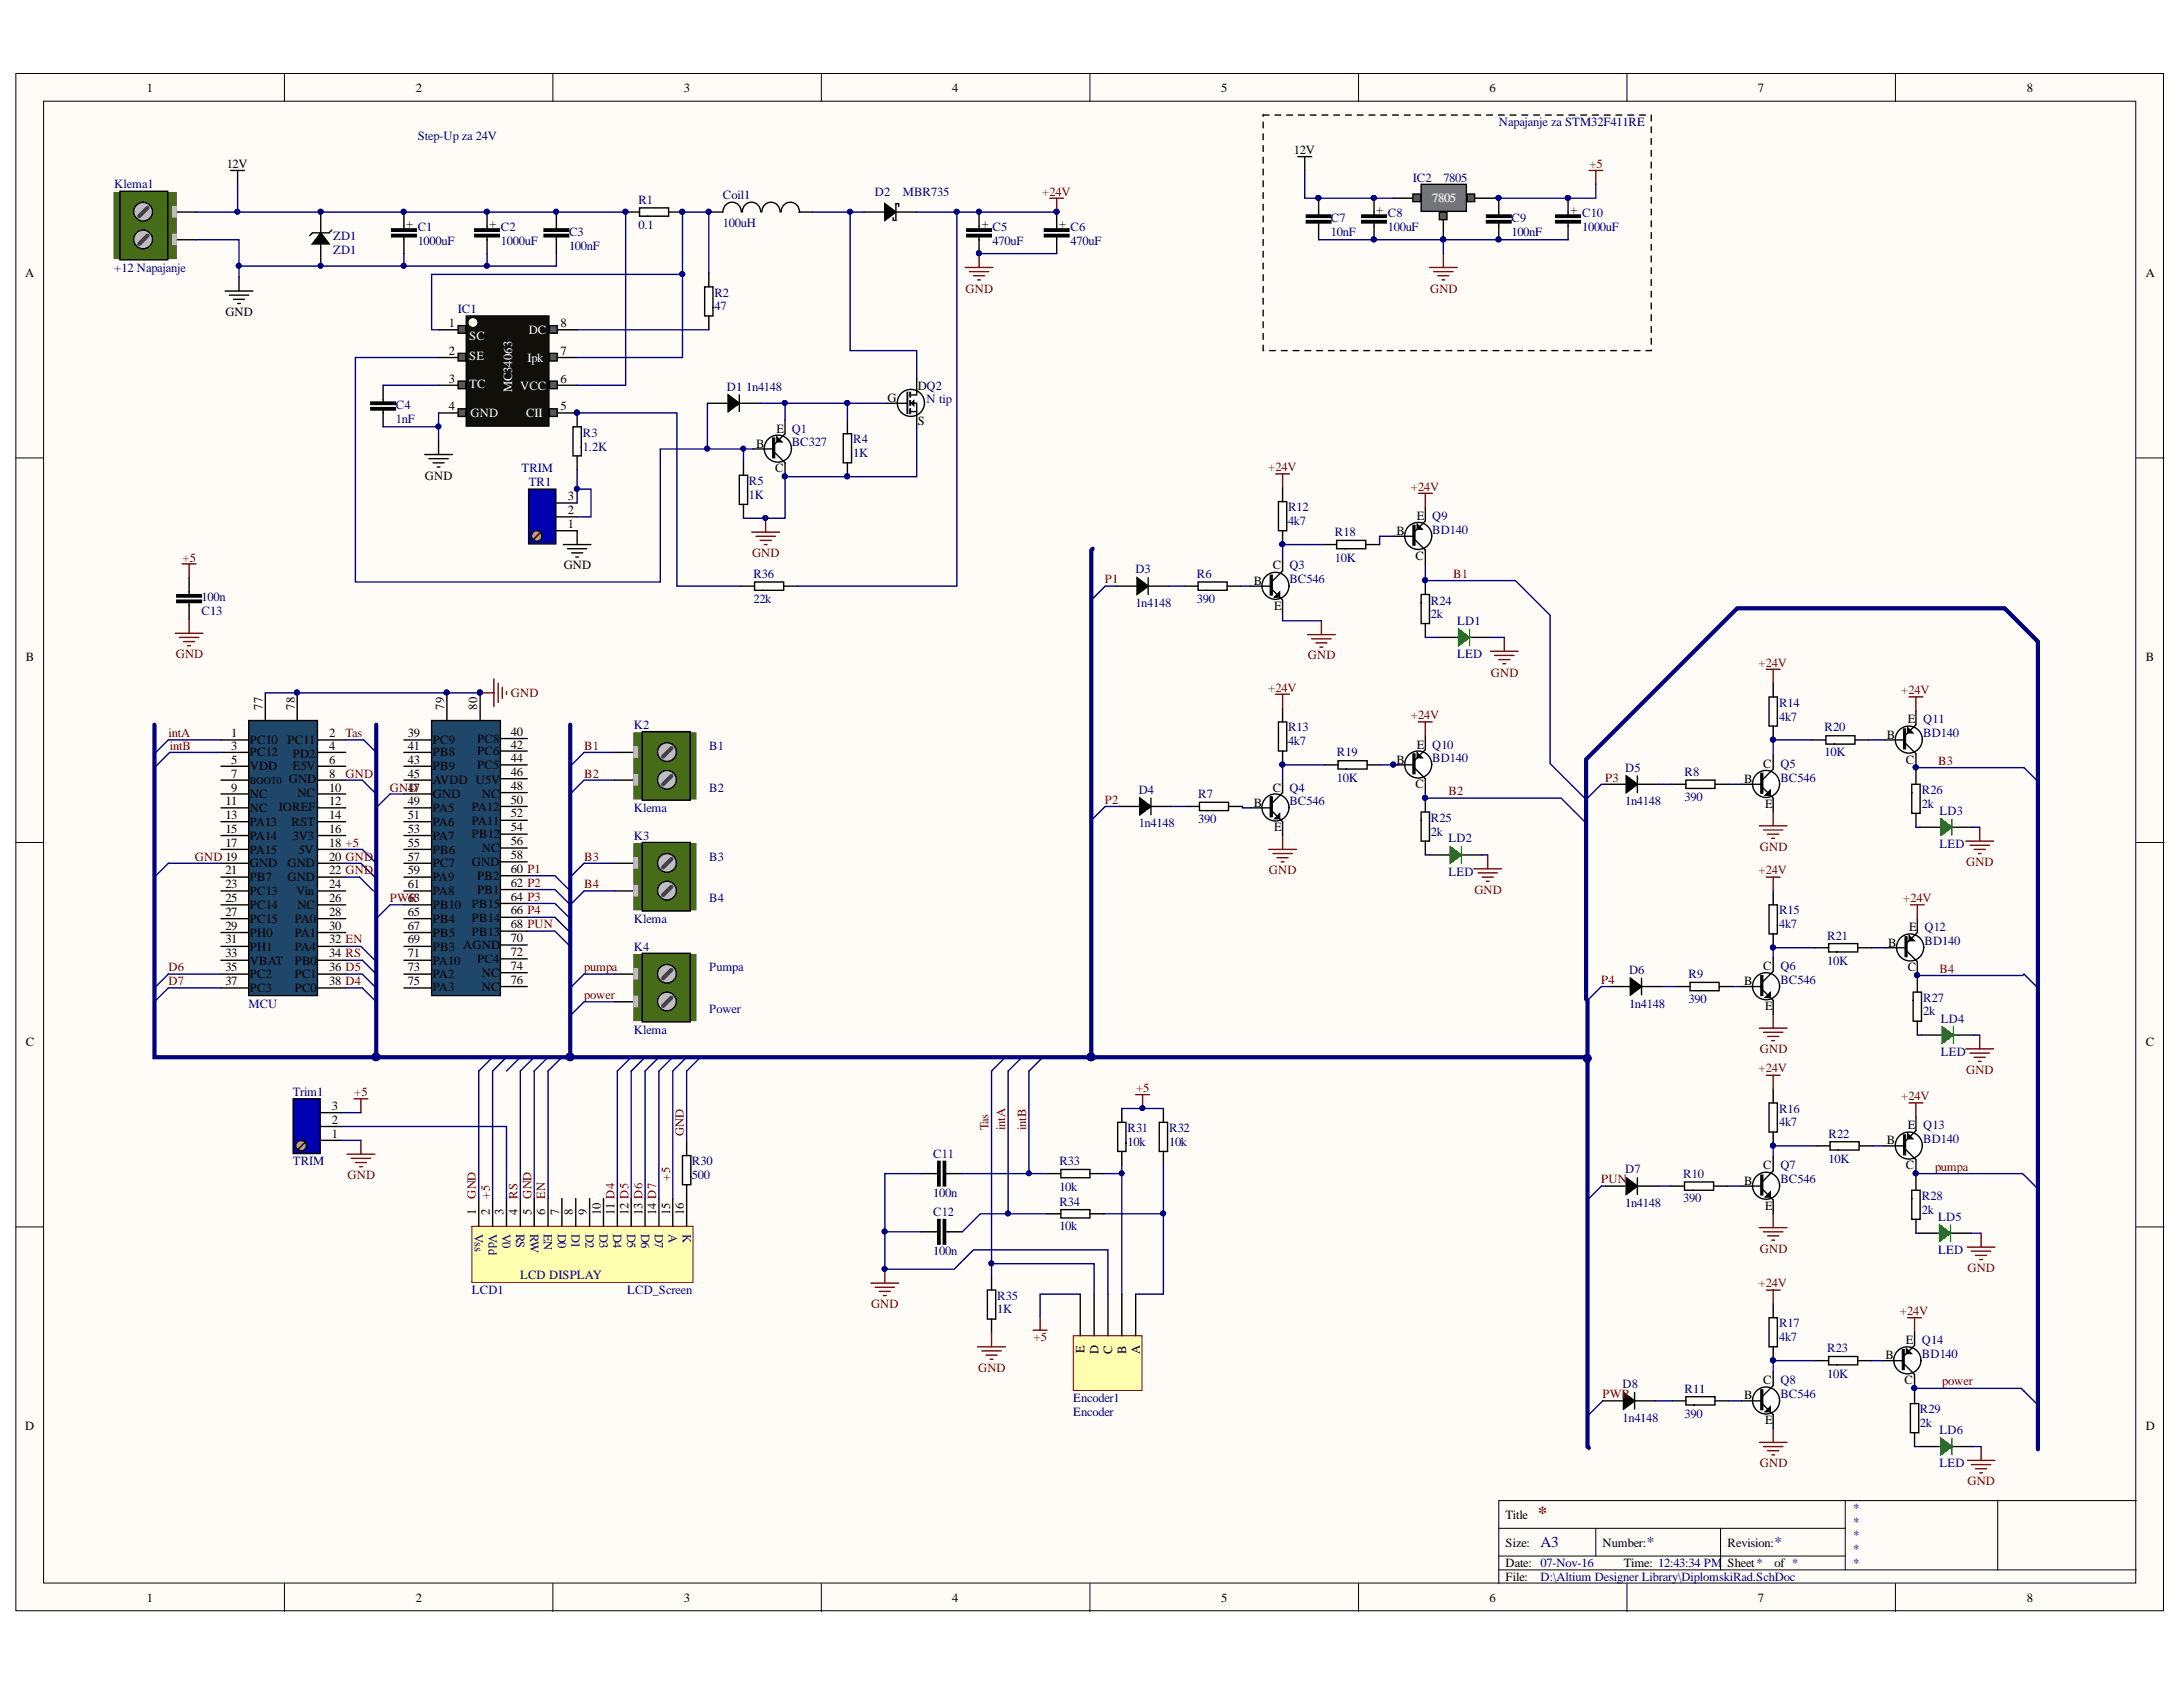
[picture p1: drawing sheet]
<svg xmlns="http://www.w3.org/2000/svg" width="279mm" height="216mm" viewBox="0 0 279 216" stroke-linecap="round" stroke-linejoin="round" font-family="sans-serif">
<defs><g id="words">
<text font-size="2.4" fill="#800000" x="196.8" y="194.4">*</text>
<g font-size="1.9" fill="#000080">
<text x="197.2" y="198">A3</text>
<text x="210.8" y="198">*</text>
<text x="227.1" y="198">*</text>
</g>
<g font-size="1.6">
<text x="18.8" y="11.7">1</text>
<text x="53.2" y="11.7">2</text>
<text x="87.5" y="11.7">3</text>
<text x="121.9" y="11.7">4</text>
<text x="156.3" y="11.7">5</text>
<text x="190.7" y="11.7">6</text>
<text x="225" y="11.7">7</text>
<text x="259.4" y="11.7">8</text>
<text x="29" y="21.5">12V</text>
<text x="165.6" y="19.7">12V</text>
<text x="52" y="28.2" transform="rotate(90 52 28.2)">+</text>
<text x="62.7" y="28.2" transform="rotate(90 62.7 28.2)">+</text>
<text x="125.7" y="28.2" transform="rotate(90 125.7 28.2)">+</text>
<text x="135.6" y="28.2" transform="rotate(90 135.6 28.2)">+</text>
<text x="176.2" y="26.5" transform="rotate(90 176.2 26.5)">+</text>
<text x="201.1" y="26.5" transform="rotate(90 201.1 26.5)">+</text>
<text x="3.2" y="35.4">A</text>
<text x="274.6" y="35.4">A</text>
<text x="28.8" y="40.4">GND</text>
<text x="57.4" y="41.9">1</text>
<text x="71.7" y="41.9">8</text>
<text x="57.4" y="45.4">2</text>
<text x="71.7" y="45.4">7</text>
<text x="57.4" y="49">3</text>
<text x="57.4" y="52.5">4</text>
<text x="71.7" y="52.5">5</text>
<text x="71.7" y="49">6</text>
<text x="113.6" y="51.4">G</text>
<text x="117.5" y="49.9">DQ2</text>
<text x="96.8" y="57.3">B</text>
<text x="99.4" y="55.4">E Q1</text>
<text x="117.5" y="54.5">S</text>
<text x="54.4" y="61.4">GND</text>
<text x="72.7" y="64">3</text>
<text x="72.7" y="65.8">2</text>
<text x="99.2" y="60.5">C</text>
<text x="72.7" y="67.6">1</text>
<text x="178.7" y="68.5">B</text>
<text x="181.2" y="71.6">C</text>
<text x="181.3" y="66.5">E Q9</text>
<text x="72.2" y="72.9">GND</text>
<text x="160.5" y="74.8">B</text>
<text x="162.9" y="72.9">C Q3</text>
<text x="163.1" y="78">E</text>
<text x="3.3" y="84.6">B</text>
<text x="274.6" y="84.6">B</text>
<text x="29.6" y="94.4">1</text>
<text x="29.6" y="96">3</text>
<text x="32" y="95.2">PC10</text>
<text x="33.6" y="90.8" transform="rotate(-90 33.6 90.8)">77</text>
<text x="36.8" y="95.2">PC11</text>
<text x="37.7" y="90.8" transform="rotate(-90 37.7 90.8)">78</text>
<text x="42.1" y="94.4">2</text>
<text x="42.1" y="96">4</text>
<text x="52.2" y="94.4">39</text>
<text x="52.2" y="96">41</text>
<text x="55.4" y="95.2">PC9</text>
<text x="56.8" y="90.8" transform="rotate(-90 56.8 90.8)">79</text>
<text x="61.1" y="90.8" transform="rotate(-90 61.1 90.8)">80</text>
<text x="61.1" y="95">PC8</text>
<text x="65.4" y="94.2">40</text>
<text x="65.4" y="95.8">42</text>
<text x="181.3" y="95.8">E Q10</text>
<text x="241.5" y="94.5">B</text>
<text x="244.2" y="92.6">E Q11</text>
<text x="29.6" y="97.7">5</text>
<text x="29.6" y="99.5">7</text>
<text x="29.6" y="101.3">9</text>
<text x="32" y="96.8">PC12</text>
<text x="32" y="98.6">VDD</text>
<text x="37" y="100.2">GND</text>
<text x="37.5" y="97">PD2</text>
<text x="37.5" y="98.6">E5V</text>
<text x="38.1" y="102">NC</text>
<text x="42.1" y="97.7">6</text>
<text x="42.1" y="99.5">8</text>
<text x="42.1" y="101.3">10</text>
<text x="52.2" y="97.7">43</text>
<text x="52.2" y="99.5">45</text>
<text x="55.4" y="96.8">PB8</text>
<text x="55.4" y="98.6">PB9</text>
<text x="55.4" y="100.4">AVDD U5V</text>
<text x="61.1" y="96.6">PC6</text>
<text x="61.1" y="98.4">PC5</text>
<text x="65.4" y="97.6">44</text>
<text x="65.4" y="99.4">46</text>
<text x="65.4" y="101.1">48</text>
<text x="162.9" y="101.3">C Q4</text>
<text x="178.7" y="97.7">B</text>
<text x="181.2" y="100.9">C</text>
<text x="223.2" y="100.2">B</text>
<text x="225.7" y="98.3">C</text>
<text x="243.9" y="97.7">C</text>
<text x="28.8" y="103.1">11</text>
<text x="28.8" y="104.8">13</text>
<text x="28.8" y="106.6">15</text>
<text x="32" y="102.1">NC</text>
<text x="32" y="103.9">NC</text>
<text x="32" y="105.7">PA13</text>
<text x="32" y="107.5">PA14</text>
<text x="35.7" y="103.7">IOREF</text>
<text x="37.3" y="105.7">RST</text>
<text x="37.5" y="107.5">3V3</text>
<text x="42.1" y="103.1">12</text>
<text x="42.1" y="104.8">14</text>
<text x="42.1" y="106.6">16</text>
<text x="52.2" y="103.1">49</text>
<text x="52.2" y="104.8">51</text>
<text x="52.2" y="106.6">53</text>
<text x="55.4" y="102.1">GND</text>
<text x="55.4" y="103.9">PA5</text>
<text x="55.4" y="105.7">PA6</text>
<text x="55.4" y="107.5">PA7</text>
<text x="60.4" y="103.7">PA12</text>
<text x="60.4" y="105.5">PA11</text>
<text x="60.4" y="107.3">PB12</text>
<text x="61.7" y="102.1">NC</text>
<text x="65.4" y="102.9">50</text>
<text x="65.4" y="104.6">52</text>
<text x="65.4" y="106.4">54</text>
<text x="160.5" y="103.2">B</text>
<text x="163.1" y="106.4">E</text>
<text x="225.9" y="103.4">E</text>
<text x="28.8" y="108.4">17</text>
<text x="28.8" y="111.9">21</text>
<text x="28.8" y="113.6">23</text>
<text x="32" y="109.2">PA15</text>
<text x="32" y="111">GND</text>
<text x="32" y="112.8">PB7</text>
<text x="36.8" y="111">GND</text>
<text x="36.8" y="112.8">GND</text>
<text x="38.2" y="109.2">5V</text>
<text x="42.1" y="108.4">18 +5</text>
<text x="42.1" y="110.2">20 GND</text>
<text x="42.1" y="111.9">22 GND</text>
<text x="42.1" y="113.6">24</text>
<text x="52.2" y="108.4">55</text>
<text x="52.2" y="110.2">57</text>
<text x="52.2" y="111.9">59</text>
<text x="52.2" y="113.6">61</text>
<text x="55.4" y="109.2">PB6</text>
<text x="55.4" y="111">PC7</text>
<text x="55.4" y="112.8">PA9</text>
<text x="60.4" y="110.9">GND</text>
<text x="61.1" y="112.6">PB2</text>
<text x="61.7" y="109.1">NC</text>
<text x="65.4" y="108.1">56</text>
<text x="65.4" y="109.9">58</text>
<text x="65.4" y="111.7">60 P1</text>
<text x="65.4" y="113.5">62 P2</text>
<text x="28.8" y="115.4">25</text>
<text x="28.8" y="117.2">27</text>
<text x="28.8" y="119">29</text>
<text x="32" y="114.6">PC13</text>
<text x="32" y="116.3">PC14</text>
<text x="32" y="118.1">PC15</text>
<text x="32" y="119.9">PH0</text>
<text x="37.7" y="118.1">PA0</text>
<text x="37.7" y="119.9">PA1</text>
<text x="37.9" y="114.6">Vin</text>
<text x="38.1" y="116.3">NC</text>
<text x="42.1" y="115.4">26</text>
<text x="42.1" y="117.2">28</text>
<text x="42.1" y="119">30</text>
<text x="52.2" y="115.4">63</text>
<text x="52.2" y="117.2">65</text>
<text x="52.2" y="119">67</text>
<text x="55.4" y="119.9">PB5</text>
<text x="55.4" y="118.1">PB4</text>
<text x="55.4" y="116.3">PB10</text>
<text x="55.4" y="114.6">PA8</text>
<text x="60.4" y="116.2">PB15</text>
<text x="60.4" y="118">PB14</text>
<text x="60.4" y="119.7">PB13</text>
<text x="61.1" y="114.4">PB1</text>
<text x="65.4" y="115.2">64 P3</text>
<text x="65.4" y="117">66 P4</text>
<text x="65.4" y="118.8">68 PUN</text>
<text x="244.4" y="119.1">E Q12</text>
<text x="28.8" y="120.7">31</text>
<text x="28.8" y="122.5">33</text>
<text x="28.8" y="124.3">35</text>
<text x="32" y="121.7">PH1</text>
<text x="32" y="123.4">VBAT</text>
<text x="32" y="125.2">PC2</text>
<text x="37.7" y="125.2">PC1</text>
<text x="37.7" y="123.4">PB0</text>
<text x="37.7" y="121.7">PA4</text>
<text x="42.1" y="120.7">32 EN</text>
<text x="42.1" y="122.5">34 RS</text>
<text x="42.1" y="124.3">36 D5</text>
<text x="52.2" y="120.7">69</text>
<text x="52.2" y="122.5">71</text>
<text x="52.2" y="124.3">73</text>
<text x="55.4" y="125.2">PA2</text>
<text x="55.4" y="123.4">PA10</text>
<text x="55.4" y="121.7">PB3 AGND</text>
<text x="61.1" y="123.3">PC4</text>
<text x="61.7" y="125.1">NC</text>
<text x="65.4" y="120.6">70</text>
<text x="65.4" y="122.4">72</text>
<text x="65.4" y="124.1">74</text>
<text x="65.4" y="125.9">76</text>
<text x="225.7" y="124.1">C</text>
<text x="241.7" y="121.2">B</text>
<text x="244.2" y="124.3">C</text>
<text x="28.8" y="126.1">37</text>
<text x="32" y="127">PC3</text>
<text x="37.7" y="127">PC0</text>
<text x="42.1" y="126.1">38 D4</text>
<text x="52.2" y="126.1">75</text>
<text x="55.4" y="126.8">PA3</text>
<text x="61.7" y="126.8">NC</text>
<text x="223.2" y="126.1">B</text>
<text x="225.9" y="129.3">E</text>
<text x="3.3" y="133.9">C</text>
<text x="274.6" y="133.9">C</text>
<text x="42.5" y="142.1">3</text>
<text x="42.5" y="143.8">2</text>
<text x="42.5" y="145.6">1</text>
<text x="225.7" y="149.7">C</text>
<text x="241.5" y="146.4">B</text>
<text x="243.9" y="149.7">C</text>
<text x="244.2" y="144.5">E Q13</text>
<text x="60.9" y="155.5" transform="rotate(-90 60.9 155.5)">1</text>
<text x="62.7" y="155.5" transform="rotate(-90 62.7 155.5)">2</text>
<text x="64.5" y="155.5" transform="rotate(-90 64.5 155.5)">3</text>
<text x="66.2" y="155.5" transform="rotate(-90 66.2 155.5)">4</text>
<text x="68" y="155.5" transform="rotate(-90 68 155.5)">5</text>
<text x="69.8" y="155.5" transform="rotate(-90 69.8 155.5)">6</text>
<text x="71.6" y="155.5" transform="rotate(-90 71.6 155.5)">7</text>
<text x="73.3" y="155.5" transform="rotate(-90 73.3 155.5)">8</text>
<text x="75.1" y="155.5" transform="rotate(-90 75.1 155.5)">9</text>
<text x="76.9" y="155.5" transform="rotate(-90 76.9 155.5)">10</text>
<text x="78.7" y="155.5" transform="rotate(-90 78.7 155.5)">11 D4</text>
<text x="80.4" y="155.5" transform="rotate(-90 80.4 155.5)">12 D5</text>
<text x="82.2" y="155.5" transform="rotate(-90 82.2 155.5)">13 D6</text>
<text x="84" y="155.5" transform="rotate(-90 84 155.5)">14 D7</text>
<text x="85.8" y="155.5" transform="rotate(-90 85.8 155.5)">15</text>
<text x="87.5" y="155.5" transform="rotate(-90 87.5 155.5)">16</text>
<text x="223.2" y="151.6">B</text>
<text x="225.9" y="154.8">E</text>
<text x="138.8" y="173.2" transform="rotate(-90 138.8 173.2)">E</text>
<text x="140.6" y="173.3" transform="rotate(-90 140.6 173.3)">D</text>
<text x="142.4" y="173.3" transform="rotate(-90 142.4 173.3)">C</text>
<text x="144.1" y="173.3" transform="rotate(-90 144.1 173.3)">B</text>
<text x="145.9" y="173.3" transform="rotate(-90 145.9 173.3)">A</text>
<text x="241.3" y="173.9">B</text>
<text x="243.9" y="172">E Q14</text>
<text x="223.2" y="179.1">B</text>
<text x="225.7" y="177.1">C</text>
<text x="243.8" y="177.1">C</text>
<text x="3.2" y="183.1">D</text>
<text x="225.9" y="182.3">E</text>
<text x="274.6" y="183.1">D</text>
<text x="192.7" y="194.4">Title</text>
<text x="192.7" y="197.9">Size:</text>
<text x="205.1" y="197.9">Number:</text>
<text x="221.1" y="197.9">Revision:</text>
<text x="192.7" y="200.6">Date: 07-Nov-16</text>
<text x="192.7" y="202.3">File:</text>
<text x="207.8" y="200.6">Time: 12:43:34 PM</text>
<text x="221.1" y="200.6">Sheet*</text>
<text x="227.1" y="200.6">of *</text>
<text x="18.8" y="205">1</text>
<text x="53.2" y="205">2</text>
<text x="87.5" y="205">3</text>
<text x="121.9" y="205">4</text>
<text x="156.3" y="205">5</text>
<text x="190.7" y="205">6</text>
<text x="225" y="205">7</text>
<text x="259.4" y="205">8</text>
</g>
<g font-size="1.6" fill="#000080">
<text x="53.5" y="17.9">Step-Up za 24V</text>
<text x="191.8" y="16.1">Napajanje za STM32F411RE</text>
<text x="180.8" y="23.2">IC2</text>
<text x="184.7" y="23.2">7805</text>
<text x="14.6" y="24.1">Klema1</text>
<text x="53.5" y="29.6">C1</text>
<text x="64.1" y="29.6">C2</text>
<text x="81.7" y="26.1">R1</text>
<text x="81.7" y="29.3">0.1</text>
<text x="92.5" y="25.5">Coil1</text>
<text x="92.5" y="29.1">100uH</text>
<text x="112" y="25">D2</text>
<text x="115.5" y="25">MBR735</text>
<text x="127" y="29.6">C5</text>
<text x="137" y="29.6">C6</text>
<text x="170.4" y="28.4">C7</text>
<text x="177.6" y="27.8">C8</text>
<text x="177.6" y="29.6">100uF</text>
<text x="193.4" y="28.4">C9</text>
<text x="202.5" y="27.8">C10</text>
<text x="202.5" y="29.6">1000uF</text>
<text x="14.6" y="34.7">+12 Napajanje</text>
<text x="42.6" y="30.7">ZD1</text>
<text x="42.6" y="32.5">ZD1</text>
<text x="53.5" y="31.4">1000uF</text>
<text x="64.1" y="31.4">1000uF</text>
<text x="72.8" y="30.2">C3</text>
<text x="72.8" y="32">100nF</text>
<text x="127" y="31.4">470uF</text>
<text x="137" y="31.4">470uF</text>
<text x="170.4" y="30.2">10nF</text>
<text x="193.4" y="30.2">100nF</text>
<text x="58.6" y="40.1">IC1</text>
<text x="91.4" y="38">R2</text>
<text x="91.4" y="39.7">47</text>
<text x="50.7" y="52.3">C4</text>
<text x="93" y="50.1">D1</text>
<text x="95.5" y="50.1">1n4148</text>
<text x="118.6" y="51.6">N tip</text>
<text x="50.7" y="54.1">1nF</text>
<text x="74.6" y="55.9">R3</text>
<text x="74.6" y="57.7">1.2K</text>
<text x="101.3" y="57.1">BC327</text>
<text x="109.2" y="56.7">R4</text>
<text x="109.2" y="58.5">1K</text>
<text x="66.7" y="60.5">TRIM</text>
<text x="67.7" y="62.2">TR1</text>
<text x="95.8" y="62.1">R5</text>
<text x="95.8" y="63.8">1K</text>
<text x="164.9" y="65.4">R12</text>
<text x="164.9" y="67.2">4k7</text>
<text x="170.9" y="68.7">R18</text>
<text x="170.9" y="71.9">10K</text>
<text x="183.3" y="68.3">BD140</text>
<text x="25.8" y="76.9">100n</text>
<text x="96.4" y="74">R36</text>
<text x="96.4" y="77.1">22k</text>
<text x="145.3" y="73.4">D3</text>
<text x="145.3" y="77.7">1n4148</text>
<text x="153.2" y="74">R6</text>
<text x="153.2" y="77.1">390</text>
<text x="165" y="74.7">BC546</text>
<text x="183.1" y="77.4">R24</text>
<text x="25.8" y="78.7">C13</text>
<text x="183.1" y="79.1">2k</text>
<text x="186.5" y="80">LD1</text>
<text x="186.5" y="84.2">LED</text>
<text x="81.1" y="93.3">K2</text>
<text x="90.8" y="96">B1</text>
<text x="164.9" y="93.6">R13</text>
<text x="164.9" y="95.4">4k7</text>
<text x="227.7" y="90.5">R14</text>
<text x="227.7" y="92.2">4k7</text>
<text x="233.5" y="93.6">R20</text>
<text x="246.1" y="94.4">BD140</text>
<text x="90.8" y="101.3">B2</text>
<text x="145.7" y="101.6">D4</text>
<text x="171.1" y="96.8">R19</text>
<text x="171.1" y="100">10K</text>
<text x="183.3" y="97.6">BD140</text>
<text x="208" y="98.8">D5</text>
<text x="215.6" y="99.4">R8</text>
<text x="227.9" y="98.3">Q5</text>
<text x="227.9" y="100">BC546</text>
<text x="233.5" y="96.8">10K</text>
<text x="246" y="101.6">R26</text>
<text x="81.1" y="103.9">Klema</text>
<text x="81.1" y="107.5">K3</text>
<text x="145.7" y="105.9">1n4148</text>
<text x="153.4" y="102.1">R7</text>
<text x="153.4" y="105.4">390</text>
<text x="165" y="103.1">BC546</text>
<text x="183.1" y="105.2">R25</text>
<text x="183.1" y="107">2k</text>
<text x="185.4" y="107.8">LD2</text>
<text x="208" y="103.1">1n4148</text>
<text x="215.6" y="102.5">390</text>
<text x="246" y="103.4">2k</text>
<text x="248.3" y="104.3">LD3</text>
<text x="90.8" y="110.2">B3</text>
<text x="185.4" y="112.1">LED</text>
<text x="248.3" y="108.6">LED</text>
<text x="81.1" y="118.1">Klema</text>
<text x="90.8" y="115.4">B4</text>
<text x="227.7" y="117">R15</text>
<text x="227.7" y="118.8">4k7</text>
<text x="81.1" y="121.7">K4</text>
<text x="90.8" y="124.3">Pumpa</text>
<text x="208.5" y="124.6">D6</text>
<text x="216.1" y="125.2">R9</text>
<text x="227.9" y="124.1">Q6</text>
<text x="227.9" y="125.9">BC546</text>
<text x="233.9" y="120.2">R21</text>
<text x="233.9" y="123.4">10K</text>
<text x="246.3" y="120.9">BD140</text>
<text x="31.8" y="128.9">MCU</text>
<text x="90.8" y="129.6">Power</text>
<text x="208.5" y="128.9">1n4148</text>
<text x="216.1" y="128.4">390</text>
<text x="246.1" y="128.2">R27</text>
<text x="246.1" y="130">2k</text>
<text x="248.4" y="130.9">LD4</text>
<text x="81.1" y="132.3">Klema</text>
<text x="248.4" y="135.1">LED</text>
<text x="37.5" y="140.3">Trim1</text>
<text x="227.7" y="142.4">R16</text>
<text x="37.5" y="149.2">TRIM</text>
<text x="88.6" y="149.2">R30</text>
<text x="119.4" y="148.2">C11</text>
<text x="135.6" y="149.2">R33</text>
<text x="144.3" y="144.9">R31</text>
<text x="144.3" y="146.6">10k</text>
<text x="149.6" y="144.9">R32</text>
<text x="149.6" y="146.6">10k</text>
<text x="227.7" y="144.2">4k7</text>
<text x="227.9" y="149.7">Q7</text>
<text x="234" y="145.6">R22</text>
<text x="234" y="148.8">10K</text>
<text x="246.1" y="146.3">BD140</text>
<text x="88.6" y="150.9">500</text>
<text x="119.4" y="153.2">100n</text>
<text x="119.4" y="155.7">C12</text>
<text x="135.6" y="152.4">10k</text>
<text x="135.6" y="154.3">R34</text>
<text x="208" y="150.2">D7</text>
<text x="208" y="154.5">1n4148</text>
<text x="215.4" y="150.8">R10</text>
<text x="215.4" y="153.9">390</text>
<text x="227.9" y="151.4">BC546</text>
<text x="246" y="153.6">R28</text>
<text x="246" y="155.3">2k</text>
<text x="60.7" y="157.9" transform="rotate(90 60.7 157.9)">Vss</text>
<text x="62.5" y="157.9" transform="rotate(90 62.5 157.9)">Vdd</text>
<text x="64.3" y="157.9" transform="rotate(90 64.3 157.9)">V0</text>
<text x="66.1" y="157.9" transform="rotate(90 66.1 157.9)">RS</text>
<text x="67.8" y="157.9" transform="rotate(90 67.8 157.9)">RW</text>
<text x="69.6" y="157.9" transform="rotate(90 69.6 157.9)">EN</text>
<text x="71.4" y="157.9" transform="rotate(90 71.4 157.9)">D0</text>
<text x="73.2" y="157.9" transform="rotate(90 73.2 157.9)">D1</text>
<text x="74.9" y="157.9" transform="rotate(90 74.9 157.9)">D2</text>
<text x="76.7" y="157.9" transform="rotate(90 76.7 157.9)">D3</text>
<text x="78.5" y="157.9" transform="rotate(90 78.5 157.9)">D4</text>
<text x="80.3" y="157.9" transform="rotate(90 80.3 157.9)">D5</text>
<text x="82" y="157.9" transform="rotate(90 82 157.9)">D6</text>
<text x="83.8" y="157.9" transform="rotate(90 83.8 157.9)">D7</text>
<text x="85.6" y="157.9" transform="rotate(90 85.6 157.9)">A</text>
<text x="87.4" y="157.9" transform="rotate(90 87.4 157.9)">K</text>
<text x="119.4" y="160.7">100n</text>
<text x="135.6" y="157.4">10k</text>
<text x="248.1" y="156.3">LD5</text>
<text x="248.1" y="160.5">LED</text>
<text x="60.4" y="165.6">LCD1</text>
<text x="66.6" y="163.7">LCD DISPLAY</text>
<text x="80.3" y="165.6">LCD_Screen</text>
<text x="127.6" y="166.3">R35</text>
<text x="127.6" y="168.1">1K</text>
<text x="227.7" y="169.9">R17</text>
<text x="227.7" y="171.6">4k7</text>
<text x="233.9" y="173.1">R23</text>
<text x="246" y="173.8">BD140</text>
<text x="137.4" y="179.4">Encoder1</text>
<text x="207.7" y="177.7">D8</text>
<text x="215.6" y="178.2">R11</text>
<text x="227.9" y="177.1">Q8</text>
<text x="227.9" y="178.9">BC546</text>
<text x="233.9" y="176.3">10K</text>
<text x="137.4" y="181.2">Encoder</text>
<text x="207.7" y="182">1n4148</text>
<text x="215.6" y="181.5">390</text>
<text x="245.7" y="180.9">R29</text>
<text x="245.7" y="182.6">2k</text>
<text x="248.3" y="183.6">LD6</text>
<text x="248.3" y="187.8">LED</text>
<text x="237.1" y="193.5">*</text>
<text x="237.1" y="195.2">*</text>
<text x="237.1" y="197">*</text>
<text x="197.2" y="202.3">D:\Altium Designer Library\DiplomskiRad.SchDoc</text>
<text x="237.1" y="198.8">*</text>
<text x="237.1" y="200.6">*</text>
</g>
<g font-size="1.6" fill="#800000">
<text x="203.4" y="21.5">+5</text>
<text x="133.4" y="25">+24V</text>
<text x="123.6" y="37.5">GND</text>
<text x="183" y="37.5">GND</text>
<text x="162.3" y="60.3">+24V</text>
<text x="180.6" y="62.8">+24V</text>
<text x="23.3" y="71.9">+5</text>
<text x="96.3" y="71.3">GND</text>
<text x="141.4" y="74.7">P1</text>
<text x="186" y="74">B1</text>
<text x="22.5" y="84.2">GND</text>
<text x="65.4" y="89.2">GND</text>
<text x="162.3" y="88.5">+24V</text>
<text x="167.4" y="84.4">GND</text>
<text x="190.8" y="86.6">GND</text>
<text x="225.1" y="85.3">+24V</text>
<text x="243.3" y="88.9">+24V</text>
<text x="21.6" y="94.4">intA</text>
<text x="21.7" y="96">intB</text>
<text x="44.2" y="94.4">Tas</text>
<text x="74.8" y="96">B1</text>
<text x="180.6" y="92.1">+24V</text>
<text x="44.2" y="99.5">GND</text>
<text x="49.9" y="101.3">GN4D7</text>
<text x="74.8" y="99.5">B2</text>
<text x="185.4" y="101.8">B2</text>
<text x="205.5" y="100">P3</text>
<text x="248.1" y="97.9">B3</text>
<text x="141.4" y="102.9">P2</text>
<text x="25" y="110.2">GND 19</text>
<text x="74.8" y="110.2">B3</text>
<text x="74.8" y="113.6">B4</text>
<text x="162.4" y="111.9">GND</text>
<text x="225.1" y="111.9">+24V</text>
<text x="225.2" y="108.9">GND</text>
<text x="251.6" y="110.9">GND</text>
<text x="49.9" y="115.4">PWR</text>
<text x="188.7" y="114.4">GND</text>
<text x="243.6" y="115.4">+24V</text>
<text x="21.6" y="124.3">D6</text>
<text x="74.8" y="124.3">pumpa</text>
<text x="204.9" y="125.9">P4</text>
<text x="248.3" y="124.5">B4</text>
<text x="21.6" y="126.1">D7</text>
<text x="74.8" y="127.8">power</text>
<text x="225.1" y="137.2">+24V</text>
<text x="225.2" y="134.8">GND</text>
<text x="251.6" y="137.4">GND</text>
<text x="45.3" y="140.3">+5</text>
<text x="145.4" y="139.8">+5</text>
<text x="243.3" y="140.8">+24V</text>
<text x="87.5" y="145.4" transform="rotate(-90 87.5 145.4)">GND</text>
<text x="126.5" y="144.7" transform="rotate(-90 126.5 144.7)">Tas</text>
<text x="128.7" y="144.7" transform="rotate(-90 128.7 144.7)">intA</text>
<text x="131.4" y="144.7" transform="rotate(-90 131.4 144.7)">intB</text>
<text x="247.7" y="149.8">pumpa</text>
<text x="44.5" y="150.9">GND</text>
<text x="60.9" y="153.4" transform="rotate(-90 60.9 153.4)">GND</text>
<text x="62.7" y="153.4" transform="rotate(-90 62.7 153.4)">+5</text>
<text x="66.2" y="153.4" transform="rotate(-90 66.2 153.4)">RS</text>
<text x="68" y="153.4" transform="rotate(-90 68 153.4)">GND</text>
<text x="69.8" y="153.4" transform="rotate(-90 69.8 153.4)">EN</text>
<text x="85.8" y="151.1" transform="rotate(-90 85.8 151.1)">+5</text>
<text x="204.9" y="151.4">PUN</text>
<text x="225.2" y="160.3">GND</text>
<text x="111.5" y="167.4">GND</text>
<text x="225.1" y="164.7">+24V</text>
<text x="251.8" y="162.8">GND</text>
<text x="132.3" y="171.6">+5</text>
<text x="243.2" y="168.3">+24V</text>
<text x="125.2" y="175.5">GND</text>
<text x="205.1" y="178.9">PWR</text>
<text x="248.6" y="177.3">power</text>
<text x="225.2" y="187.8">GND</text>
<text x="251.8" y="190.1">GND</text>
</g>
<g font-size="1.6" fill="#fff">
<text x="183.3" y="25.9">7805</text>
<text x="65.6" y="50.2" transform="rotate(-90 65.6 50.2)">MC34063</text>
</g>
<g font-size="1.6" fill="#ffffe8">
<text x="60.1" y="43.5">SC</text>
<text x="60.1" y="46.1">SE</text>
<text x="67.5" y="46.3">Ipk</text>
<text x="67.7" y="42.8">DC</text>
<text x="60.1" y="49.6">TC</text>
<text x="60.2" y="53.4">GND</text>
<text x="66.6" y="49.9">VCC</text>
<text x="67.3" y="53.4">CII</text>
</g>
<text font-size="1.3" x="32" y="100.3">BOOT0</text>
</g></defs>
<g fill="#fffcf8" stroke="#000" stroke-width=".13">
<path d="M2 9.4h274.9v196.7h-274.9z"/>
<path d="M5.6 13h267.8v189.6h-267.8z"/>
</g>
<g fill="none" stroke="#000" stroke-width=".13">
<path d="M36.4 9.4v3.6M70.8 9.4v3.6M105.1 9.4v3.6M139.5 9.4v3.6M173.9 9.4v3.6M208.2 9.4v3.6M242.6 9.4v3.6M2 58.6h3.6M273.4 58.6h3.6M2 107.8h3.6M273.4 107.8h3.6M2 157h3.6"/>
<path d="M273.4 157h3.6M191.8 195.6h44.4M191.8 199.1h44.4M204.2 195.6v3.5M220.2 195.6v5.3M236.2 192v8.9M255.7 192h-63.9v10.7M273.4 192h-17.7v8.9M36.4 202.7v3.5M70.8 202.7v3.5M105.1 202.7v3.5M139.5 202.7v3.5"/>
<path d="M173.9 202.7v3.5M191.8 200.9h81.6M208.2 202.7v3.5M242.6 202.7v3.5"/>
</g>
<path d="M21.5 30.7h3.6M21.5 27.1h3.6M28.8 37.2h3.6M29.3 37.8h2.5M29.5 21.8h1.8M29.9 38.3h1.4M30.4 21.8v1.8M30.4 38.8h.4M30.6 35.5v1.7" fill="none" stroke="#000" stroke-width=".18"/>
<g fill="#466c18" stroke="#466c18" stroke-width=".18">
<path d="M14.6 24.7h.7v8.4h-.7z"/>
<path d="M21.5 24.7h1v8.4h-1z"/>
</g>
<path d="M15.4 24.5h6.1v8.8h-6.1z" fill="#466c18" stroke="#000" stroke-width=".18"/>
<g fill="#c0c0c0" stroke="#000" stroke-width=".18">
<circle cx="18.3" cy="30.6" r="1.2"/>
<circle cx="18.3" cy="27.1" r="1.2"/>
</g>
<path d="M18.9 26.6l-1.1 1.1M18.9 30.2l-1.1 1" fill="none" stroke="#443c3e" stroke-width=".53"/>
<g fill="#c0c0c0" stroke="#c0c0c0" stroke-width=".18">
<path d="M22.1 30h.4v1.3h-.4z"/>
<path d="M22.1 26.4h.4v1.4h-.4z"/>
</g>
<g fill="none" stroke="#000" stroke-width=".18">
<path d="M41.1 29.8l1 1.4h-2.1zM41.1 27.1v2.7M41.1 31.2v2.7M42.5 29.4l-.4 .4h-2.1l-.4 .4M51.7 27.1v2.2M51.7 30.3v2.2M62.3 27.1v2.2M62.3 30.3v2.2M71.2 27.1v2.2M71.2 30.3v2.2M56.1 42.2h3.6M56.1 45.8h3.6"/>
<path d="M56.1 49.3h3.6M56.1 52.8h3.6M70.3 49.3h3.6M70.3 52.8h3.6"/>
</g>
<g fill="#000080" stroke="#000080" stroke-width=".13">
<circle cx="51.7" cy="27.1" r=".31"/>
<circle cx="62.3" cy="27.1" r=".31"/>
<circle cx="41" cy="27.1" r=".31"/>
<circle cx="71.2" cy="27.1" r=".31"/>
<circle cx="73.8" cy="52.8" r=".31"/>
</g>
<path d="M50.1 29.4h3.2M50.1 30.2h3.2M60.7 29.4h3.2M60.7 30.2h3.2M69.6 29.4h3.2M69.6 30.2h3.2" fill="none" stroke="#000" stroke-width=".35"/>
<path d="M50.1 29.3h3.2v.3h-3.2zM50.1 30h3.2v.3h-3.2zM60.7 29.3h3.2v.3h-3.2zM60.7 30h3.2v.3h-3.2zM69.6 30h3.2v.3h-3.2zM69.6 29.3h3.2v.3h-3.2z" fill="none" stroke="#000" stroke-width=".13"/>
<path d="M41.1 29.8l1 1.4h-2.1z" fill="none" stroke="#0f0" stroke-width=".18"/>
<path d="M41.1 29.8l1 1.4h-2.1z" fill-rule="evenodd" fill="#000"/>
<g fill="#5d5b60" stroke="#000" stroke-width=".18">
<path d="M58.6 41.7h1v1h-1z"/>
<path d="M58.6 45.2h1v1h-1z"/>
<path d="M58.6 48.8h1v.9h-1z"/>
<path d="M58.6 52.3h1v1h-1z"/>
<path d="M70.3 48.8h1v.9h-1z"/>
</g>
<path d="M59.7 40.4h10.6v14.1h-10.6z" fill="#110f0a" stroke="#000" stroke-width=".18"/>
<path d="M70.3 45.8h3.6" fill="none" stroke="#000" stroke-width=".18"/>
<path d="M70.3 45.2h1v1h-1z" fill="#5d5b60" stroke="#000" stroke-width=".18"/>
<path d="M70.3 42.2h3.6" fill="none" stroke="#000" stroke-width=".18"/>
<g fill="#5d5b60" stroke="#000" stroke-width=".18">
<path d="M70.3 41.7h1v1h-1z"/>
<path d="M70.3 52.3h1v1h-1z"/>
</g>
<circle cx="60.5" cy="41.3" r=".49" fill="#ffffe8" stroke="#fff" stroke-width=".13"/>
<g fill="#000080" stroke="#000080" stroke-width=".13">
<circle cx="73.8" cy="52.8" r=".31"/>
<circle cx="80" cy="27.1" r=".31"/>
<circle cx="87.3" cy="27.1" r=".31"/>
</g>
<g fill="none" stroke="#000" stroke-width=".18">
<path d="M80.1 27.1h1.8M81.9 26.6h3.7v1.1h-3.7zM85.6 27.1h1.8M90.2 36.7h1.1v3.7h-1.1zM90.7 34.9v1.8M49 49.3v2.1M49 52.5v2.1M54.4 58.2h3.5M54.9 58.7h2.5M55.4 59.2h1.4M56 59.8h.3M56.1 56.4v1.8"/>
<path d="M73.3 54.6h1.1v3.7h-1.1zM73.9 52.8v1.8M73.9 58.3v1.8M90.7 40.4v1.8M71.2 64.4h2.7M71.2 66.1h2.7M71.2 67.9h2.7"/>
</g>
<path d="M47.4 52.3h3.2M47.4 51.6h3.2" fill="none" stroke="#000" stroke-width=".35"/>
<path d="M47.4 52.1h3.2v.4h-3.2zM47.4 51.4h3.2v.4h-3.2z" fill="none" stroke="#000" stroke-width=".13"/>
<path d="M67.7 62.6h3.4v7h-3.4z" fill="#0000b4" stroke="#000" stroke-width=".18"/>
<circle cx="68.7" cy="68.6" r=".67" fill="#ffc51a" stroke="#000" stroke-width=".18"/>
<g fill="none" stroke="#000" stroke-width=".18">
<path d="M90.7 27.1h1.8M94.9 27.1a1.17 1.17 0 0 0-1.2-1.2 1.17 1.17 0 0 0-1.2 1.2M97.4 27.1a1.17 1.17 0 0 0-1.2-1.2 1.17 1.17 0 0 0-1.2 1.2M99.8 27.1a1.16 1.16 0 0 0-1.1-1.2 1.16 1.16 0 0 0-1.2 1.2M102.3 27.1h1.7M102.3 27.1a1.17 1.17 0 0 0-1.2-1.2 1.17 1.17 0 0 0-1.1 1.2M110.6 27.1h2.6M113.2 26.1l1.5 1-1.5 1.1zM114.7 27.1h2.6M115 26.4v-.3h-.3v2.1h-.4v-.4M69.3 68.1l-1.1 1.1M72.1 69.7h3.5"/>
<path d="M72.6 70.2h2.5M73.2 70.8h1.4M73.7 71.3h.3M73.9 67.9v1.8"/>
</g>
<circle cx="90.7" cy="27.1" r=".31" fill="#000080" stroke="#000080" stroke-width=".13"/>
<path d="M113.2 26.1l1.5 1-1.5 1.1z" fill="none" stroke="#0f0" stroke-width=".18"/>
<path d="M113.2 26.1l1.5 1-1.5 1.1z" fill-rule="evenodd" fill="#000"/>
<circle cx="99.6" cy="57.4" r="1.73" fill="#fff" stroke="#000" stroke-width=".18"/>
<path d="M98.9 56h.3v2.6h-.3z" fill="#000" stroke="#000" stroke-width=".13"/>
<path d="M96.4 57.5h2.7M99.1 57.8l1.4 1.4v1.8M100.5 53.7v1.8l-1.4 1.4" fill="none" stroke="#000" stroke-width=".18"/>
<circle cx="100.4" cy="61" r=".31" fill="#000080" stroke="#000080" stroke-width=".13"/>
<path d="M99.4 55.9l.7 .7h-.7z" fill="#000"/>
<path d="M99.4 55.9l.7 .7h-.7z" fill="none" stroke="#000" stroke-width=".13"/>
<circle cx="116.6" cy="51.6" r="1.73" fill="#fff" stroke="#000" stroke-width=".18"/>
<path d="M116.1 50.2h.1v2.7h-.1zM116.4 50.2h.1v.6h-.1zM116.4 51.3h.1v.6h-.1zM116.4 52.3h.1v.6h-.1z" fill="#000" stroke="#000" stroke-width=".13"/>
<g fill="none" stroke="#000" stroke-width=".18">
<path d="M125.3 27.1v2.2M125.3 30.3v2.2M135.2 27.1v2.2M135.2 30.3v2.2M90.5 51.6h2.7M93.2 50.5l1.4 1.1-1.4 1.1zM94.6 51.6h2.7M94.6 50.5v2.2M95.2 59.1v1.7M107.9 55.5h1.1v3.7h-1.1zM108.5 53.7v1.8M108.5 59.2v1.8"/>
<path d="M113.4 51.6h2.7M116.6 51.6h.7v3.2M116.6 52.7h.7M117.3 48.4v2.1h-.7M94.6 60.8h1.1v3.8h-1.1zM95.2 64.6v1.7M78.7 96.3h3.5M78.7 99.8h3.5"/>
</g>
<g fill="#000">
<path d="M116.6 51.6l.4-.3v.7z"/>
<path d="M93.2 50.5l1.4 1.1-1.4 1.1z" fill-rule="evenodd"/>
</g>
<path d="M123.7 29.3h3.2v.3h-3.2zM123.7 30h3.2v.3h-3.2zM133.6 29.3h3.2v.3h-3.2zM133.6 30h3.2v.3h-3.2zM116.6 51.6l.4-.3v.7z" fill="none" stroke="#000" stroke-width=".13"/>
<g fill="#000080" stroke="#000080" stroke-width=".13">
<circle cx="108.4" cy="61" r=".31"/>
<circle cx="98" cy="66.3" r=".31"/>
<circle cx="125.3" cy="27.1" r=".31"/>
<circle cx="125.3" cy="32.4" r=".31"/>
<circle cx="135.2" cy="27.1" r=".31"/>
</g>
<path d="M93.2 50.5l1.4 1.1-1.4 1.1z" fill="none" stroke="#0f0" stroke-width=".18"/>
<path d="M123.5 34.2h3.6M124.1 34.8h2.5M124.6 35.3h1.4M125.1 35.8h.4M125.3 32.5v1.7M134.4 25.4h1.7M135.2 25.4v1.7M96.2 68.1h3.6M96.8 68.6h2.4M97.3 69.2h1.4M97.8 69.7h.4M98 66.3v1.8" fill="none" stroke="#800000" stroke-width=".18"/>
<path d="M123.7 29.4h3.2M123.7 30.2h3.2M133.6 29.4h3.2M133.6 30.2h3.2" fill="none" stroke="#000" stroke-width=".35"/>
<g fill="#466c18" stroke="#466c18" stroke-width=".18">
<path d="M88.4 93.8h.7v8.4h-.7z"/>
<path d="M81.1 93.8h1v8.4h-1z"/>
</g>
<path d="M82.2 93.6h6.1v8.8h-6.1z" fill="#466c18" stroke="#000" stroke-width=".18"/>
<g fill="#c0c0c0" stroke="#000" stroke-width=".18">
<circle cx="85.4" cy="96.2" r="1.2"/>
<circle cx="85.4" cy="99.8" r="1.2"/>
</g>
<path d="M85.9 99.3l-1 1.1M85.9 95.8l-1 1" fill="none" stroke="#443c3e" stroke-width=".53"/>
<g fill="#c0c0c0" stroke="#c0c0c0" stroke-width=".18">
<path d="M81.1 95.6h.5v1.3h-.5z"/>
<path d="M81.1 99.1h.5v1.4h-.5z"/>
</g>
<path d="M78.7 110.5h3.5M78.7 114h3.5" fill="none" stroke="#000" stroke-width=".18"/>
<g fill="#466c18" stroke="#466c18" stroke-width=".18">
<path d="M88.4 108h.7v8.4h-.7z"/>
<path d="M81.1 108h1v8.4h-1z"/>
</g>
<path d="M82.2 107.8h6.1v8.8h-6.1z" fill="#466c18" stroke="#000" stroke-width=".18"/>
<g fill="#c0c0c0" stroke="#000" stroke-width=".18">
<circle cx="85.4" cy="110.4" r="1.2"/>
<circle cx="85.4" cy="114" r="1.2"/>
</g>
<path d="M85.9 113.5l-1 1.1M85.9 109.9l-1 1.1" fill="none" stroke="#443c3e" stroke-width=".53"/>
<g fill="#c0c0c0" stroke="#c0c0c0" stroke-width=".18">
<path d="M81.1 109.8h.5v1.3h-.5z"/>
<path d="M81.1 113.3h.5v1.3h-.5z"/>
</g>
<path d="M78.7 124.7h3.5M78.7 128.2h3.5" fill="none" stroke="#000" stroke-width=".18"/>
<g fill="#466c18" stroke="#466c18" stroke-width=".18">
<path d="M88.4 122.2h.7v8.4h-.7z"/>
<path d="M81.1 122.2h1v8.4h-1z"/>
</g>
<path d="M82.2 122h6.1v8.8h-6.1z" fill="#466c18" stroke="#000" stroke-width=".18"/>
<g fill="#c0c0c0" stroke="#000" stroke-width=".18">
<circle cx="85.4" cy="124.6" r="1.2"/>
<circle cx="85.4" cy="128.2" r="1.2"/>
</g>
<path d="M85.9 127.7l-1 1M85.9 124.1l-1 1.1" fill="none" stroke="#443c3e" stroke-width=".53"/>
<g fill="#c0c0c0" stroke="#c0c0c0" stroke-width=".18">
<path d="M81.1 124h.5v1.3h-.5z"/>
<path d="M81.1 127.5h.5v1.3h-.5z"/>
</g>
<path d="M181.9 23.6h5.8v3.4h-5.8z" fill="#808080" stroke="#000" stroke-width=".18"/>
<path d="M178.3 25.4h3.6" fill="none" stroke="#000" stroke-width=".18"/>
<path d="M180.8 24.8h1v1h-1z" fill="#5d5b60" stroke="#000" stroke-width=".18"/>
<path d="M187.7 25.4h3.6" fill="none" stroke="#000" stroke-width=".18"/>
<path d="M187.8 24.8h.9v1h-.9z" fill="#5d5b60" stroke="#000" stroke-width=".18"/>
<path d="M184.7 27.1v3.6" fill="none" stroke="#000" stroke-width=".18"/>
<circle cx="184.7" cy="30.6" r=".31" fill="#000080" stroke="#000080" stroke-width=".13"/>
<path d="M184.2 27.1h1v1h-1z" fill="#5d5b60" stroke="#000" stroke-width=".18"/>
<g fill="#000080" stroke="#000080" stroke-width=".13">
<circle cx="184.7" cy="30.6" r=".31"/>
<circle cx="168.7" cy="25.3" r=".31"/>
<circle cx="191.8" cy="25.3" r=".31"/>
<circle cx="191.8" cy="30.6" r=".31"/>
<circle cx="175.8" cy="25.3" r=".31"/>
<circle cx="175.8" cy="30.6" r=".31"/>
<circle cx="200.7" cy="25.3" r=".31"/>
</g>
<path d="M183 34.2h3.5M183.5 34.8h2.5M184 35.3h1.4M184.6 35.8h.3M184.7 32.5v1.7M203.4 21.8h1.7M204.2 21.8v1.8" fill="none" stroke="#800000" stroke-width=".18"/>
<g fill="none" stroke="#000" stroke-width=".18">
<path d="M166.1 20h1.8M167 20v1.8M168.8 25.4v2.1M168.8 28.6v2.1M175.9 25.4v2.1M175.9 28.6v2.1M191.8 25.4v2.1M191.8 28.6v2.1M200.7 25.4v2.1M200.7 28.6v2.1M28.3 94.7h3.5M28.3 96.3h3.5"/>
<path d="M28.3 98.1h3.5M28.3 99.8h3.5M28.3 101.6h3.5M28.3 103.4h3.5M28.3 105.2h3.5M28.3 106.9h3.5M28.3 108.7h3.5M28.3 110.5h3.5M28.3 112.3h3.5M28.3 114h3.5M28.3 115.8h3.5M28.3 117.6h3.5"/>
<path d="M28.3 119.3h3.5M28.3 121.1h3.5M28.3 122.9h3.5M28.3 124.7h3.5M28.3 126.4h3.5"/>
</g>
<path d="M167.2 27.7h3.2M167.2 28.4h3.2M174.3 27.7h3.2M174.3 28.4h3.2M190.2 27.7h3.2M190.2 28.4h3.2M199.1 27.7h3.2M199.1 28.4h3.2" fill="none" stroke="#000" stroke-width=".35"/>
<path d="M167.2 27.5h3.2v.3h-3.2zM167.2 28.2h3.2v.4h-3.2zM174.3 27.5h3.2v.3h-3.2zM174.3 28.2h3.2v.4h-3.2zM190.2 27.5h3.2v.3h-3.2zM190.2 28.2h3.2v.4h-3.2zM199.1 27.5h3.2v.3h-3.2zM199.1 28.2h3.2v.4h-3.2z" fill="none" stroke="#000" stroke-width=".13"/>
<path d="M161.7 14.7h49.6v30.2h-49.6v-30.2" fill="none" stroke="#000" stroke-width=".18" stroke-dasharray=".8 .8"/>
<path d="M31.8 92.2h8.8v35.2h-8.8z" fill="#1f4769" stroke="#000" stroke-width=".18"/>
<g fill="none" stroke="#000" stroke-width=".18">
<path d="M34 88.7v3.5M38 88.7v3.5M40.7 94.7h3.5M40.7 96.3h3.5M40.7 98.1h3.5M40.7 99.8h3.5M51.7 94.7h3.5M51.7 96.3h3.5M51.7 98.1h3.5M51.7 99.8h3.5M57.2 88.7v3.5M61.5 88.7v3.5"/>
<path d="M63.9 94.5h3.6M63.9 96.1h3.6M63.9 97.9h3.6M63.9 99.7h3.6M40.7 101.6h3.5M40.7 103.4h3.5M40.7 105.2h3.5M40.7 106.9h3.5M40.7 108.7h3.5M40.7 110.5h3.5M40.7 112.3h3.5M40.7 114h3.5"/>
<path d="M40.7 115.8h3.5M40.7 117.6h3.5M40.7 119.3h3.5M51.7 101.6h3.5M51.7 103.4h3.5M51.7 105.2h3.5M51.7 106.9h3.5M51.7 108.7h3.5M51.7 110.5h3.5M51.7 112.3h3.5M51.7 114h3.5M51.7 115.8h3.5"/>
<path d="M51.7 117.6h3.5M51.7 119.3h3.5M63.9 101.4h3.6M63.9 103.2h3.6M63.9 105h3.6M63.9 106.8h3.6M63.9 108.5h3.6M63.9 110.3h3.6M63.9 112.1h3.6M63.9 113.8h3.6M63.9 115.6h3.6M63.9 117.4h3.6"/>
<path d="M63.9 119.2h3.6M40.7 121.1h3.5M40.7 122.9h3.5M40.7 124.7h3.5M40.7 126.4h3.5M51.7 121.1h3.5M51.7 122.9h3.5M51.7 124.7h3.5M51.7 126.4h3.5M63.9 120.9h3.6M63.9 122.7h3.6M63.9 124.5h3.6"/>
<path d="M63.9 126.3h3.6"/>
</g>
<g fill="#000080" stroke="#000080" stroke-width=".13">
<circle cx="38" cy="88.6" r=".31"/>
<circle cx="57.2" cy="88.6" r=".31"/>
<circle cx="61.4" cy="88.6" r=".31"/>
</g>
<path d="M55.2 92.2h8.8v35.2h-8.8z" fill="#1f4769" stroke="#000" stroke-width=".18"/>
<g fill="#000080" stroke="#000080" stroke-width=".13">
<circle cx="38" cy="88.6" r=".31"/>
<circle cx="57.2" cy="88.6" r=".31"/>
<circle cx="61.4" cy="88.6" r=".31"/>
<circle cx="164.1" cy="69.6" r=".31"/>
<circle cx="164.1" cy="97.8" r=".31"/>
<circle cx="226.9" cy="94.7" r=".31"/>
<circle cx="226.9" cy="121.3" r=".31"/>
<circle cx="226.9" cy="146.6" r=".31"/>
<circle cx="226.9" cy="174.1" r=".31"/>
</g>
<path d="M61.5 88.7h1.7M63.2 86.9v3.5M63.8 87.4v2.5M64.3 88v1.4M64.8 88.5v.3" fill="none" stroke="#800000" stroke-width=".18"/>
<g fill="none" stroke="#000080" stroke-width=".18">
<path d="M46.4 99.8l1.7 1.8M74.8 96.3l-1.8 1.8M74.8 99.8l-1.8 1.8M46.4 108.7l1.7 1.8M49.9 115.8l-1.8 1.8M49.9 101.6l-1.8 1.8M71.2 112.3l1.8 1.7M71.2 114l1.8 1.8 1.8-1.8M71.2 115.8l1.8 1.8M71.2 117.6l1.8 1.7M71.2 119.3l1.8 1.8M74.8 110.5l-1.8 1.8"/>
<path d="M74.8 124.7l-1.8 1.7M74.8 128.2l-1.8 1.8"/>
</g>
<g fill="none" stroke="#000" stroke-width=".18">
<path d="M142.9 75h2.6M145.5 74l1.5 1-1.5 1.1zM147 75h2.6M147 74v2.1M151.6 75h1.7M153.3 74.5h3.8v1h-3.8zM157.1 75h1.7M163.6 64.2h1.1v3.7h-1.1zM164.2 62.4v1.8M164.2 67.9v1.8M169.3 69.7h1.8M171.1 69.2h3.7v1h-3.7z"/>
<path d="M174.8 69.7h1.8M163.6 92.4h1.1v3.7h-1.1zM164.2 90.6v1.8M164.2 96.1v1.8M169.5 97.9h1.8M171.3 97.4h3.7v1h-3.7zM175 97.9h1.8M208.1 99.3l1.5 1.1-1.5 1zM209.6 99.3v2.1M215.8 99.8h3.7v1.1h-3.7zM226.4 89.2h1.1v3.7h-1.1zM226.9 87.4v1.8"/>
<path d="M226.9 92.9v1.8M231.9 94.7h1.8M233.7 94.2h3.7v1h-3.7zM237.4 94.7h1.8M143.2 103.2h2.7M145.9 102.1l1.4 1.1-1.4 1.1zM147.3 103.2h2.7M147.3 102.1v2.2M151.7 103.2h1.8M153.5 102.7h3.7v1h-3.7zM157.2 103.2h1.8M205.5 100.4h2.6"/>
<path d="M209.6 100.4h2.6M214 100.4h1.8M219.5 100.4h1.8M226.4 115.8h1.1v3.7h-1.1zM226.9 114v1.8M226.9 119.5v1.8M206 126.3h2.7M208.7 125.2l1.4 1.1-1.4 1zM210.1 126.3h2.7M210.1 125.2v2.1M214.5 126.3h1.8M216.3 125.7h3.7v1.1h-3.7z"/>
<path d="M220 126.3h1.8M226.9 139.4v1.8M232.3 121.3h1.7M234 120.8h3.8v1h-3.8zM237.8 121.3h1.7M205.5 151.8h2.6M208.1 150.7l1.5 1.1-1.5 1.1zM209.6 150.7v2.2M209.6 151.8h2.6M213.8 151.8h1.8M215.6 151.3h3.7v1h-3.7zM219.3 151.8h1.8"/>
<path d="M226.4 141.2h1.1v3.7h-1.1zM226.9 144.9v1.8M232.4 146.7h1.8M234.2 146.1h3.7v1.1h-3.7zM237.9 146.7h1.8M205.1 179.3h2.7M207.8 178.2l1.4 1.1-1.4 1zM209.2 179.3h2.7M209.2 178.2v2.1M214 179.3h1.8M215.8 178.7h3.7v1.1h-3.7zM219.5 179.3h1.8"/>
<path d="M226.4 168.6h1.1v3.8h-1.1zM226.9 166.9v1.7M226.9 172.4v1.7M232.3 174.1h1.7M234 173.6h3.8v1.1h-3.8zM237.8 174.1h1.7"/>
</g>
<path d="M145.5 74l1.5 1-1.5 1.1zM208.1 99.3l1.5 1.1-1.5 1zM145.9 102.1l1.4 1.1-1.4 1.1zM208.7 125.2l1.4 1.1-1.4 1zM208.1 150.7l1.5 1.1-1.5 1.1zM207.8 178.2l1.4 1.1-1.4 1z" fill="none" stroke="#0f0" stroke-width=".18"/>
<g fill="#000">
<path d="M145.5 74l1.5 1-1.5 1.1z" fill-rule="evenodd"/>
<path d="M208.1 99.3l1.5 1.1-1.5 1z" fill-rule="evenodd"/>
<path d="M145.9 102.1l1.4 1.1-1.4 1.1z" fill-rule="evenodd"/>
<path d="M208.7 125.2l1.4 1.1-1.4 1z" fill-rule="evenodd"/>
<path d="M208.1 150.7l1.5 1.1-1.5 1.1z" fill-rule="evenodd"/>
<path d="M207.8 178.2l1.4 1.1-1.4 1z" fill-rule="evenodd"/>
</g>
<circle cx="181.5" cy="68.6" r="1.73" fill="#fff" stroke="#000" stroke-width=".18"/>
<path d="M180.8 67.2h.3v2.6h-.3z" fill="#000" stroke="#000" stroke-width=".13"/>
<path d="M178.3 68.6h2.7M181 69l1.4 1.4v1.8M182.4 64.9v1.8l-1.4 1.4" fill="none" stroke="#000" stroke-width=".18"/>
<path d="M181.4 67l.7 .7h-.7z" fill="#000"/>
<path d="M181.4 67l.7 .7h-.7z" fill="none" stroke="#000" stroke-width=".13"/>
<circle cx="181.5" cy="97.8" r="1.73" fill="#fff" stroke="#000" stroke-width=".18"/>
<path d="M180.8 96.5h.3v2.5h-.3z" fill="#000" stroke="#000" stroke-width=".13"/>
<path d="M178.3 97.9h2.7M181 98.2l1.4 1.5v1.7M182.4 94.2v1.7l-1.4 1.5" fill="none" stroke="#000" stroke-width=".18"/>
<circle cx="178.3" cy="97.8" r=".31" fill="#000080" stroke="#000080" stroke-width=".13"/>
<path d="M181.4 96.3l.7 .7h-.7z" fill="#000"/>
<path d="M181.4 96.3l.7 .7h-.7z" fill="none" stroke="#000" stroke-width=".13"/>
<circle cx="244.3" cy="94.7" r="1.73" fill="#fff" stroke="#000" stroke-width=".18"/>
<path d="M243.6 93.3h.3v2.5h-.3z" fill="#000" stroke="#000" stroke-width=".13"/>
<path d="M241.1 94.7h2.7M243.8 95.1l1.4 1.4v1.7M245.2 91v1.7l-1.4 1.5" fill="none" stroke="#000" stroke-width=".18"/>
<circle cx="245.2" cy="98.2" r=".31" fill="#000080" stroke="#000080" stroke-width=".13"/>
<path d="M244.2 93.1l.7 .7h-.7z" fill="#000"/>
<path d="M244.2 93.1l.7 .7h-.7z" fill="none" stroke="#000" stroke-width=".13"/>
<circle cx="244.5" cy="121.3" r="1.73" fill="#fff" stroke="#000" stroke-width=".18"/>
<path d="M243.8 119.9h.3v2.5h-.3z" fill="#000" stroke="#000" stroke-width=".13"/>
<path d="M245.4 117.6v1.7l-1.4 1.5M241.3 121.3h2.7M244 121.6l1.4 1.5v1.7" fill="none" stroke="#000" stroke-width=".18"/>
<circle cx="245.4" cy="124.8" r=".31" fill="#000080" stroke="#000080" stroke-width=".13"/>
<path d="M244.3 119.7l.7 .7h-.7z" fill="#000"/>
<path d="M244.3 119.7l.7 .7h-.7z" fill="none" stroke="#000" stroke-width=".13"/>
<circle cx="244.3" cy="146.6" r="1.73" fill="#fff" stroke="#000" stroke-width=".18"/>
<path d="M243.6 145.2h.3v2.6h-.3z" fill="#000" stroke="#000" stroke-width=".13"/>
<path d="M241.1 146.7h2.7M243.8 147l1.4 1.4v1.8M245.2 142.9v1.8l-1.4 1.4" fill="none" stroke="#000" stroke-width=".18"/>
<circle cx="245.2" cy="150.2" r=".31" fill="#000080" stroke="#000080" stroke-width=".13"/>
<path d="M244.2 145.1l.7 .7h-.7z" fill="#000"/>
<path d="M244.2 145.1l.7 .7h-.7z" fill="none" stroke="#000" stroke-width=".13"/>
<circle cx="244.1" cy="174.1" r="1.73" fill="#fff" stroke="#000" stroke-width=".18"/>
<path d="M243.5 172.7h.2v2.6h-.2z" fill="#000" stroke="#000" stroke-width=".13"/>
<g fill="none" stroke="#000" stroke-width=".18">
<path d="M181.9 76.1h1.1v3.7h-1.1zM182.4 74.3v1.8M182.4 79.8v1.8M184 81.6h2.7M188.1 81.6h2.7M245.2 98.6v1.8M181.9 103.9h1.1v3.7h-1.1zM182.4 102.1v1.8M182.4 107.6v1.8M244.7 100.4h1.1v3.7h-1.1zM245.2 104.1v1.8M244.9 127h1v3.7h-1z"/>
<path d="M245.4 125.2v1.8M245.4 130.7v1.8M244.7 152.3h1.1v3.7h-1.1zM245.2 150.6v1.7M245.2 156v1.8M241 174.1h2.6M243.6 174.5l1.4 1.4v1.8M244.5 179.6h1.1v3.8h-1.1zM245 170.4v1.8l-1.4 1.4M245 177.9v1.7M245 183.4v1.7"/>
</g>
<g fill="#000080" stroke="#000080" stroke-width=".13">
<circle cx="245" cy="177.6" r=".31"/>
<circle cx="182.4" cy="74.3" r=".31"/>
<circle cx="182.4" cy="102.1" r=".31"/>
</g>
<path d="M244 172.5l.7 .7h-.7z" fill="#000"/>
<path d="M244 172.5l.7 .7h-.7z" fill="none" stroke="#000" stroke-width=".13"/>
<g fill="none" stroke="#800000" stroke-width=".18">
<path d="M163.3 60.7h1.7M164.2 60.7v1.7M169.1 79.4v1.8M181.5 63.1h1.8M182.4 63.1v1.8M163.3 88.8h1.7M164.2 88.8v1.8M167.3 81.2h3.6M167.9 81.8h2.5M168.4 82.3h1.4M168.9 82.8h.4M181.5 92.4h1.8"/>
<path d="M182.4 92.4v1.8M190.8 83.3h3.5M191.3 83.9h2.5M191.8 84.4h1.4M192.4 84.9h.3M192.5 81.6v1.7M226.1 85.7h1.7M226.9 85.7v1.7M244.3 89.2h1.8M245.2 89.2v1.8M162.4 108.7h3.5M162.9 109.2h2.5"/>
<path d="M163.4 109.8h1.5M164 110.3h.3M164.2 106.9v1.8M188.6 111.2h3.6M189.2 111.7h2.5M189.7 112.3h1.4M190.2 112.8h.4M190.4 109.4v1.8M225.2 105.7h3.5M225.7 106.2h2.5M226.1 112.3h1.7M226.2 106.8h1.5"/>
<path d="M226.8 107.3h.3M226.9 103.9v1.8M226.9 112.3v1.7M244.5 115.8h1.8M245.4 115.8v1.8M251.6 107.6h3.6M252.1 108.2h2.5M252.7 108.7h1.4M253.2 109.2h.4M253.4 105.9v1.7M225.2 131.6h3.5M225.7 132.1h2.5"/>
<path d="M226.1 137.6h1.7M226.2 132.6h1.5M226.8 133.2h.3M226.9 129.8v1.8M226.9 137.6v1.8M251.6 134.2h3.6M252.1 134.8h2.5M252.7 135.3h1.4M253.2 135.8h.4M253.4 132.5v1.7M225.2 157.1h3.5M225.7 157.6h2.5"/>
<path d="M226.2 158.2h1.5M226.8 158.7h.3M226.9 155.3v1.8M244.3 141.2h1.8M245.2 141.2v1.7M251.8 159.6h3.5M253.6 157.8v1.8M226.1 165.1h1.7M226.9 165.1v1.8M244.2 168.6h1.7M245 168.6v1.8M252.3 160.1h2.5"/>
<path d="M252.8 160.7h1.5M253.4 161.2h.3M225.2 184.6h3.5M225.7 185.1h2.5M226.2 185.7h1.5M226.8 186.2h.3M226.9 182.8v1.8M251.8 186.9h3.5M252.3 187.4h2.5M252.8 188h1.5M253.4 188.5h.3M253.6 185.1v1.8"/>
</g>
<path d="M141.5 75l-1.8 1.8M141.5 103.2l-1.8 1.8M204.8 100.5l-1.8 1.8M205 126.3l-1.8 1.7M205 151.8l-1.8 1.8M205.1 179.3l-1.7 1.8" fill="none" stroke="#000080" stroke-width=".18"/>
<path d="M186.7 80.5l1.4 1.1-1.4 1zM188.1 80.5v2.1" fill="none" stroke="#0f0" stroke-width=".18"/>
<path d="M186.7 80.5l1.4 1.1-1.4 1z" fill-rule="evenodd" fill="#0f0"/>
<path d="M186.7 80.5l1.4 1.1-1.4 1zM185.6 108.4l1.4 1-1.4 1.1zM187 108.4v2.1" fill="none" stroke="#0f0" stroke-width=".18"/>
<path d="M183 109.4h2.6M187 109.4h2.7" fill="none" stroke="#000" stroke-width=".18"/>
<path d="M185.6 108.4l1.4 1-1.4 1.1z" fill-rule="evenodd" fill="#0f0"/>
<path d="M185.6 108.4l1.4 1-1.4 1.1zM248.4 104.8l1.4 1.1-1.4 1zM249.8 104.8v2.1" fill="none" stroke="#0f0" stroke-width=".18"/>
<path d="M245.8 105.9h2.6M249.8 105.9h2.7" fill="none" stroke="#000" stroke-width=".18"/>
<path d="M248.4 104.8l1.4 1.1-1.4 1z" fill-rule="evenodd" fill="#0f0"/>
<path d="M248.4 104.8l1.4 1.1-1.4 1zM248.6 131.4l1.4 1.1-1.4 1zM250 131.4v2.1" fill="none" stroke="#0f0" stroke-width=".18"/>
<path d="M245.9 132.5h2.7M250 132.5h2.7" fill="none" stroke="#000" stroke-width=".18"/>
<path d="M248.6 131.4l1.4 1.1-1.4 1z" fill-rule="evenodd" fill="#0f0"/>
<path d="M248.6 131.4l1.4 1.1-1.4 1zM248.2 156.8l1.5 1-1.5 1.1zM249.7 156.8v2.1" fill="none" stroke="#0f0" stroke-width=".18"/>
<path d="M245.6 157.8h2.6M249.7 157.8h2.6" fill="none" stroke="#000" stroke-width=".18"/>
<path d="M248.2 156.8l1.5 1-1.5 1.1z" fill-rule="evenodd" fill="#0f0"/>
<path d="M248.2 156.8l1.5 1-1.5 1.1zM248.4 184.1l1.4 1-1.4 1.1zM249.8 184.1v2.1" fill="none" stroke="#0f0" stroke-width=".18"/>
<path d="M245.8 185.1h2.6M249.8 185.1h2.7" fill="none" stroke="#000" stroke-width=".18"/>
<path d="M248.4 184.1l1.4 1-1.4 1.1z" fill-rule="evenodd" fill="#0f0"/>
<path d="M248.4 184.1l1.4 1-1.4 1.1z" fill="none" stroke="#0f0" stroke-width=".18"/>
<g fill="none" stroke="#000080" stroke-width=".18">
<path d="M259.1 98.2l1.7 1.8M21.5 110.5l-1.7 1.8M46 112.3l1.8 1.7M46.4 110.7l1.7 1.7M201.2 100.5l1.8 1.8M201.4 103.7l1.8 1.8M21.5 126.4l-1.7 1.8M21.5 124.7l-1.7 1.7M46.4 124.7l1.7 1.7M46.4 126.4l1.7 1.8M46.4 122.9l1.7 1.8M46.4 121.3l1.7 1.8"/>
<path d="M259.1 124.7l1.7 1.7M259.1 150.4l1.7 1.7M259.1 178l1.7 1.8"/>
</g>
<path d="M60.4 156.9h28.3v7.2h-28.3z" fill="#ffffb0" stroke="#800000" stroke-width=".13"/>
<g fill="none" stroke="#000" stroke-width=".18">
<path d="M61.3 153.4v3.5M63 153.4v3.5M64.8 153.4v3.5M66.6 153.4v3.5M68.4 153.4v3.5M70.1 153.4v3.5M71.9 153.4v3.5M73.7 153.4v3.5M75.5 153.4v3.5M77.2 153.4v3.5M79 153.4v3.5M80.8 153.4v3.5"/>
<path d="M82.6 153.4v3.5M84.3 153.4v3.5M86.1 153.4v3.5M87.9 153.4v3.5"/>
</g>
<path d="M137.4 170.9h8.8v7h-8.8z" fill="#ffffb0" stroke="#800000" stroke-width=".13"/>
<path d="M41.1 142.4h2.6M41.1 144.2h2.6M41.1 145.9h2.6M87.4 147.9h1v3.7h-1zM87.9 146.1v1.8M87.9 151.6v1.8M138.3 165.6v5.3M140 165.6v5.3M141.8 165.6v5.3M143.6 165.6v5.3M145.4 165.6v5.3" fill="none" stroke="#000" stroke-width=".18"/>
<path d="M63 135.3l-1.7 1.8M64.8 135.3l-1.8 1.8M66.6 135.3l-1.8 1.8M68.4 135.3l-1.8 1.8M70.1 135.3l-1.7 1.8M71.9 135.3l-1.8 1.8M80.8 135.3l-1.8 1.8M82.6 135.3l-1.8 1.8M84.3 135.3l-1.7 1.8M86.1 135.3l-1.8 1.8M87.9 135.3l-1.8 1.8M89.7 135.3l-1.8 1.8" fill="none" stroke="#000080" stroke-width=".18"/>
<path d="M37.5 140.6h3.5v7h-3.5z" fill="#0000b4" stroke="#000" stroke-width=".18"/>
<circle cx="38.5" cy="146.6" r=".67" fill="#ffc51a" stroke="#000" stroke-width=".18"/>
<g fill="none" stroke="#000" stroke-width=".18">
<path d="M24.2 74v2.1M24.2 77.1v2.2M94.8 75h1.8M96.6 74.5h3.7v1h-3.7zM100.3 75h1.8M39.1 146.1l-1.1 1.1M117.9 150.2h2.1M117.9 157.6h2.1M121.1 150.2h2.1M121.1 157.6h2.1M134 150.2h1.8M134 155.3h1.8"/>
<path d="M135.8 149.7h3.7v1h-3.7zM135.8 154.8h3.7v1.1h-3.7zM139.5 150.2h1.8M139.5 155.3h1.8M143 143.6h1.1v3.8h-1.1zM143.6 141.9v1.7M143.6 147.4v1.7M148.4 143.6h1v3.8h-1zM148.9 141.9v1.7M148.9 147.4v1.7M126.4 165.1h1v3.7h-1zM126.9 163.3v1.8"/>
<path d="M126.9 168.8v1.8"/>
</g>
<g fill="none" stroke="#800000" stroke-width=".18">
<path d="M23.3 72.2h1.8M24.2 72.2v1.8M24.2 79.3v1.7M22.4 81h3.6M23 81.6h2.4M23.5 82.1h1.4M24 82.6h.4M44.4 147.7h3.6M45 148.2h2.4M45.3 140.6h1.8M45.5 148.8h1.4M46 149.3h.4"/>
<path d="M46.2 140.6v1.8M46.2 145.9v1.8M145.4 140.1h1.7M146.2 140.1v1.8M111.5 164.2h3.5M112 164.7h2.5M112.5 165.3h1.5M113.1 165.8h.3M113.2 162.4v1.8M125.1 172.4h3.6M125.7 172.9h2.4M126.2 173.4h1.4"/>
<path d="M126.7 174h.4M126.9 170.6v1.8M132.2 170.2h1.8M133.1 168.5v1.7"/>
</g>
<g fill="#000080" stroke="#000080" stroke-width=".13">
<circle cx="146.2" cy="141.8" r=".31"/>
<circle cx="113.2" cy="162.4" r=".31"/>
</g>
<path d="M22.6 77h3.2M22.6 76.3h3.2M120.2 148.6v3.2M120.2 156v3.2M120.9 148.6v3.2M120.9 156v3.2" fill="none" stroke="#000" stroke-width=".35"/>
<path d="M22.6 76.8h3.2v.3h-3.2zM22.6 76.1h3.2v.3h-3.2zM120 148.6h.3v3.2h-.3zM120 156h.3v3.2h-.3zM120.7 148.6h.4v3.2h-.4zM120.7 156h.4v3.2h-.4z" fill="none" stroke="#000" stroke-width=".13"/>
<path d="M21.5 94.7l-1.7 1.8M21.7 96.3l-1.8 1.8M46.6 94.7l1.7 1.8M128.7 135.3l-1.8 1.8M130.8 135.3l-1.8 1.8M133.5 135.3l-1.8 1.8" fill="none" stroke="#000080" stroke-width=".18"/>
<circle cx="163.2" cy="75" r="1.73" fill="#fff" stroke="#000" stroke-width=".18"/>
<path d="M162.6 73.6h.2v2.6h-.2z" fill="#000" stroke="#000" stroke-width=".13"/>
<path d="M160.1 75h2.6M162.7 75.4l1.5 1.4v1.8M164.2 71.3v1.8l-1.5 1.4" fill="none" stroke="#000" stroke-width=".18"/>
<path d="M163.1 76.4l.7-.7v.7z" fill="#000"/>
<path d="M163.1 76.4l.7-.7v.7z" fill="none" stroke="#000" stroke-width=".13"/>
<circle cx="163.2" cy="103.3" r="1.73" fill="#fff" stroke="#000" stroke-width=".18"/>
<path d="M162.6 102h.2v2.5h-.2z" fill="#000" stroke="#000" stroke-width=".13"/>
<path d="M164.2 99.7v1.7l-1.5 1.5M160.1 103.4h2.6M162.7 103.7l1.5 1.5v1.7" fill="none" stroke="#000" stroke-width=".18"/>
<path d="M163.1 104.8l.7-.7v.7z" fill="#000"/>
<path d="M163.1 104.8l.7-.7v.7z" fill="none" stroke="#000" stroke-width=".13"/>
<circle cx="226" cy="100.3" r="1.73" fill="#fff" stroke="#000" stroke-width=".18"/>
<path d="M225.4 99h.2v2.5h-.2z" fill="#000" stroke="#000" stroke-width=".13"/>
<path d="M226.9 96.6v1.8l-1.4 1.4M222.9 100.4h2.6M225.5 100.7l1.4 1.4v1.8" fill="none" stroke="#000" stroke-width=".18"/>
<path d="M225.9 101.8l.7-.7v.7z" fill="#000"/>
<path d="M225.9 101.8l.7-.7v.7z" fill="none" stroke="#000" stroke-width=".13"/>
<circle cx="226" cy="126.2" r="1.73" fill="#fff" stroke="#000" stroke-width=".18"/>
<path d="M225.4 124.8h.2v2.6h-.2z" fill="#000" stroke="#000" stroke-width=".13"/>
<path d="M222.9 126.3h2.6M225.5 126.6l1.4 1.4v1.8M226.9 122.5v1.8l-1.4 1.4" fill="none" stroke="#000" stroke-width=".18"/>
<path d="M225.9 127.7l.7-.7v.7z" fill="#000"/>
<path d="M225.9 127.7l.7-.7v.7z" fill="none" stroke="#000" stroke-width=".13"/>
<circle cx="226" cy="151.7" r="1.73" fill="#fff" stroke="#000" stroke-width=".18"/>
<path d="M225.4 150.4h.2v2.5h-.2z" fill="#000" stroke="#000" stroke-width=".13"/>
<path d="M222.9 151.8h2.6M225.5 152.1l1.4 1.5v1.7M226.9 148.1v1.7l-1.4 1.5" fill="none" stroke="#000" stroke-width=".18"/>
<path d="M225.9 153.2l.7-.7v.7z" fill="#000"/>
<path d="M225.9 153.2l.7-.7v.7z" fill="none" stroke="#000" stroke-width=".13"/>
<circle cx="226" cy="179.2" r="1.73" fill="#fff" stroke="#000" stroke-width=".18"/>
<path d="M225.4 177.9h.2v2.5h-.2z" fill="#000" stroke="#000" stroke-width=".13"/>
<path d="M222.9 179.3h2.6M225.5 179.6l1.4 1.5v1.7M226.9 175.6v1.7l-1.4 1.4" fill="none" stroke="#000" stroke-width=".18"/>
<path d="M225.9 180.7l.7-.7v.7z" fill="#000"/>
<path d="M225.9 180.7l.7-.7v.7z" fill="none" stroke="#000" stroke-width=".13"/>
<g fill="none" stroke="#000080" stroke-width=".18">
<path d="M25.1 30.7h5.5v4.8M30.4 23.6v3.5h-5.3M30.4 27.1h49.7v22.2h-6.2M41.1 33.9v.2h-10.5M51.7 32.5v1.6h-10.6M62.3 32.5v1.6h-10.6M71.2 32.5v1.6h-8.9M87.4 35.1h-32.2v7.1h.9M90.7 34.9v-7.8h-3.3v18.7h-13.5M104 27.1h6.6M108.8 27.1v17.8h8.5v3.5M117.3 27.1h17.9"/>
<path d="M122.5 27.1v47.9h-20.4M125.3 32.5h9.9M167 21.8v3.6h11.3M168.8 30.7h15.9v1.8M184.7 30.7h16M204.2 23.6v1.8h-12.9M49 49.3h7.1M49 54.6h7.1M56.1 45.8h-10.6v28.7h39v-17h6M56.1 52.8v3.6M73.9 52.8h12.7v22.2h8.2M73.9 42.2h16.8"/>
<path d="M90.5 51.6v5.9h4.7M96.4 57.5h-1.2v1.6M97.3 51.6h3.2M108.5 51.6v2.1M113.4 51.6h-12.9v2.1M117.3 54.8v6.2h-16.8v5.3h-5.3M73.9 62.6h1.7v3.5h-1.7M73.9 60.1v4.3M141.5 75h1.4M149.6 75h2M158.8 75h1.3M164.2 78.6v.8h4.9"/>
<path d="M169.3 69.7h-5.1v1.6M178.3 68.6h-1.7v1.1M182.4 72.2v2.1h11.6l4.4 4.4v19l2.8 2.8M21.5 94.7h6.8M21.7 96.3h6.6M34 88.7h27.5M44.2 99.8h2.2M44.2 94.7h2.4M74.8 96.3h3.9M74.8 99.8h3.9M169.5 97.9h-5.3v1.8M176.8 97.9h2.3"/>
<path d="M182.4 81.6h1.6M190.8 81.6h1.7M231.9 94.7h-5v1.9M239.2 94.7h1.9M259.1 98.2h-13.9v.4M21.5 110.5h6.8M44.2 110.5h2l.2 .2M44.2 108.7h2.2M44.2 112.3h1.8M49.9 115.8h1.8M49.9 101.6h1.8M67.5 112.1h3.5l.2 .2"/>
<path d="M67.5 113.8h3.5l.2 .2M67.5 115.6h3.5l.2 .2M67.5 117.4h3.5l.2 .2M67.5 119.2h3.5l.2 .1M74.8 110.5h3.9M74.8 114h3.9M141.5 103.2h1.7M150 103.2h1.7M159 103.2v.2h1.1M182.4 101.4v.7h17.4l1.6 1.6M182.4 109.4h.6M189.7 109.4h.7"/>
<path d="M205.5 100.4h-.5l-.2 .1M212.2 100.4h1.8M221.3 100.4h1.6M245.2 105.9h.6M252.5 105.9h.9M21.5 124.7h6.8M21.5 126.4h6.8M44.2 121.1h2l.2 .2M44.2 124.7h2.2M44.2 126.4h2.2M44.2 122.9h2.2M61.3 137.1v16.3"/>
<path d="M63 137.1v16.3M66.6 137.1v16.3M68.4 137.1v16.3M70.1 137.1v16.3M74.8 124.7h3.9M74.8 128.2h3.9M79 137.1v16.3M80.8 137.1v16.3M82.6 137.1v16.3M84.3 137.1v16.3M86.1 137.1v16.3M87.9 137.1v9"/>
<path d="M126.9 137.1v24.6h13.1v3.9M129 137.1v18.2M131.7 137.1v13.1M205 126.3h1M212.8 126.3h1.7M221.8 126.3h1.1M232.3 121.3h-5.4v1.2M239.5 121.3h1.8M245.4 132.5h.5M252.7 132.5h.7M259.1 124.7l-.2 .1h-13.5v.4M43.7 144.2h21.1v9.2"/>
<path d="M43.7 145.9h2.5M43.7 142.4h2.5M113.2 157.6h4.7M117.9 150.2h-4.7v12.2h8.9l2.5-2.4h17.2v5.6M123.2 150.2h10.8M134 155.3h-8.5l-2.3 2.3M141.3 150.2h2.3M141.3 155.3h7.6M143.6 141.9h5.3M143.6 149.1v16.5M148.9 149.1v16.5h-3.5M205 151.8h.5"/>
<path d="M212.2 151.8h1.6M221.1 151.8h1.8M232.4 146.7h-5.5v1.4M239.7 146.7h1.4M245.2 157.8h.4M252.3 157.8h1.3M259.1 150.4l-.2-.2h-13.7v.4M126.9 161.7v1.6M138.3 165.6h-5.2v2.9M211.9 179.3h2.1M221.3 179.3h1.6M232.3 174.1h-5.4v1.5"/>
<path d="M239.5 174.1h1.5M245 177.9v-.2h13.7l.4 .3M245 185.1h.8M252.5 185.1h1.1"/>
</g>
<g fill="#000080" stroke="#000080" stroke-width=".13">
<circle cx="30.4" cy="27.1" r=".31"/>
<circle cx="41" cy="34" r=".31"/>
<circle cx="30.6" cy="34" r=".31"/>
<circle cx="51.7" cy="34" r=".31"/>
<circle cx="62.3" cy="34" r=".31"/>
<circle cx="56.1" cy="54.6" r=".31"/>
<circle cx="80" cy="27.1" r=".31"/>
<circle cx="71.2" cy="27.1" r=".31"/>
<circle cx="62.3" cy="27.1" r=".31"/>
<circle cx="51.7" cy="27.1" r=".31"/>
<circle cx="41" cy="27.1" r=".31"/>
<circle cx="73.8" cy="62.6" r=".31"/>
<circle cx="87.3" cy="35.1" r=".31"/>
<circle cx="108.4" cy="51.6" r=".31"/>
<circle cx="95.1" cy="57.4" r=".31"/>
<circle cx="100.4" cy="51.6" r=".31"/>
<circle cx="90.5" cy="57.4" r=".31"/>
<circle cx="108.4" cy="61" r=".31"/>
<circle cx="100.4" cy="61" r=".31"/>
<circle cx="98" cy="66.3" r=".31"/>
<circle cx="108.8" cy="27.1" r=".31"/>
<circle cx="122.4" cy="27.1" r=".31"/>
<circle cx="125.3" cy="27.1" r=".31"/>
<circle cx="135.2" cy="27.1" r=".31"/>
<circle cx="125.3" cy="32.4" r=".31"/>
<circle cx="87.3" cy="27.1" r=".31"/>
<circle cx="90.7" cy="27.1" r=".31"/>
<circle cx="175.8" cy="25.3" r=".31"/>
<circle cx="168.7" cy="25.3" r=".31"/>
<circle cx="191.8" cy="25.3" r=".31"/>
<circle cx="200.7" cy="25.3" r=".31"/>
<circle cx="184.7" cy="30.6" r=".31"/>
<circle cx="175.8" cy="30.6" r=".31"/>
<circle cx="191.8" cy="30.6" r=".31"/>
<circle cx="38" cy="88.6" r=".31"/>
<circle cx="57.2" cy="88.6" r=".31"/>
<circle cx="61.4" cy="88.6" r=".31"/>
<circle cx="164.1" cy="69.6" r=".31"/>
<circle cx="164.1" cy="97.8" r=".31"/>
<circle cx="226.9" cy="94.7" r=".31"/>
<circle cx="226.9" cy="121.3" r=".31"/>
<circle cx="226.9" cy="146.6" r=".31"/>
<circle cx="226.9" cy="174.1" r=".31"/>
<circle cx="178.3" cy="97.8" r=".31"/>
<circle cx="182.4" cy="74.3" r=".31"/>
<circle cx="182.4" cy="102.1" r=".31"/>
<circle cx="245.2" cy="98.2" r=".31"/>
<circle cx="245.4" cy="124.8" r=".31"/>
<circle cx="245.2" cy="150.2" r=".31"/>
<circle cx="245" cy="177.6" r=".31"/>
<circle cx="146.2" cy="141.8" r=".31"/>
<circle cx="143.6" cy="150.2" r=".31"/>
<circle cx="148.9" cy="155.3" r=".31"/>
<circle cx="131.7" cy="150.2" r=".31"/>
<circle cx="129" cy="155.3" r=".31"/>
<circle cx="113.2" cy="157.6" r=".31"/>
<circle cx="113.2" cy="162.4" r=".31"/>
<circle cx="126.9" cy="161.7" r=".31"/>
<circle cx="73.8" cy="52.8" r=".31"/>
<circle cx="48.1" cy="135.3" r=".49"/>
<circle cx="73" cy="135.3" r=".49"/>
<circle cx="139.6" cy="135.3" r=".49"/>
<circle cx="203.1" cy="135.4" r=".49"/>
</g>
<path d="M139.9 70.2l-.2 .2v64.9h63.3l.2 .2v-7.5l-.2-.1v-30.7l19.3-19.3h34.3l4.2 4.2v103.4M19.8 92.7v42.6h28.3v-42.6M73 92.7v42.6h-24.9M139.5 135.1l.2 .2h-66.7M203.2 135.5v49.6l.2 .2" fill="none" stroke="#000080" stroke-width=".53"/>
<use href="#words"/>
</svg>
